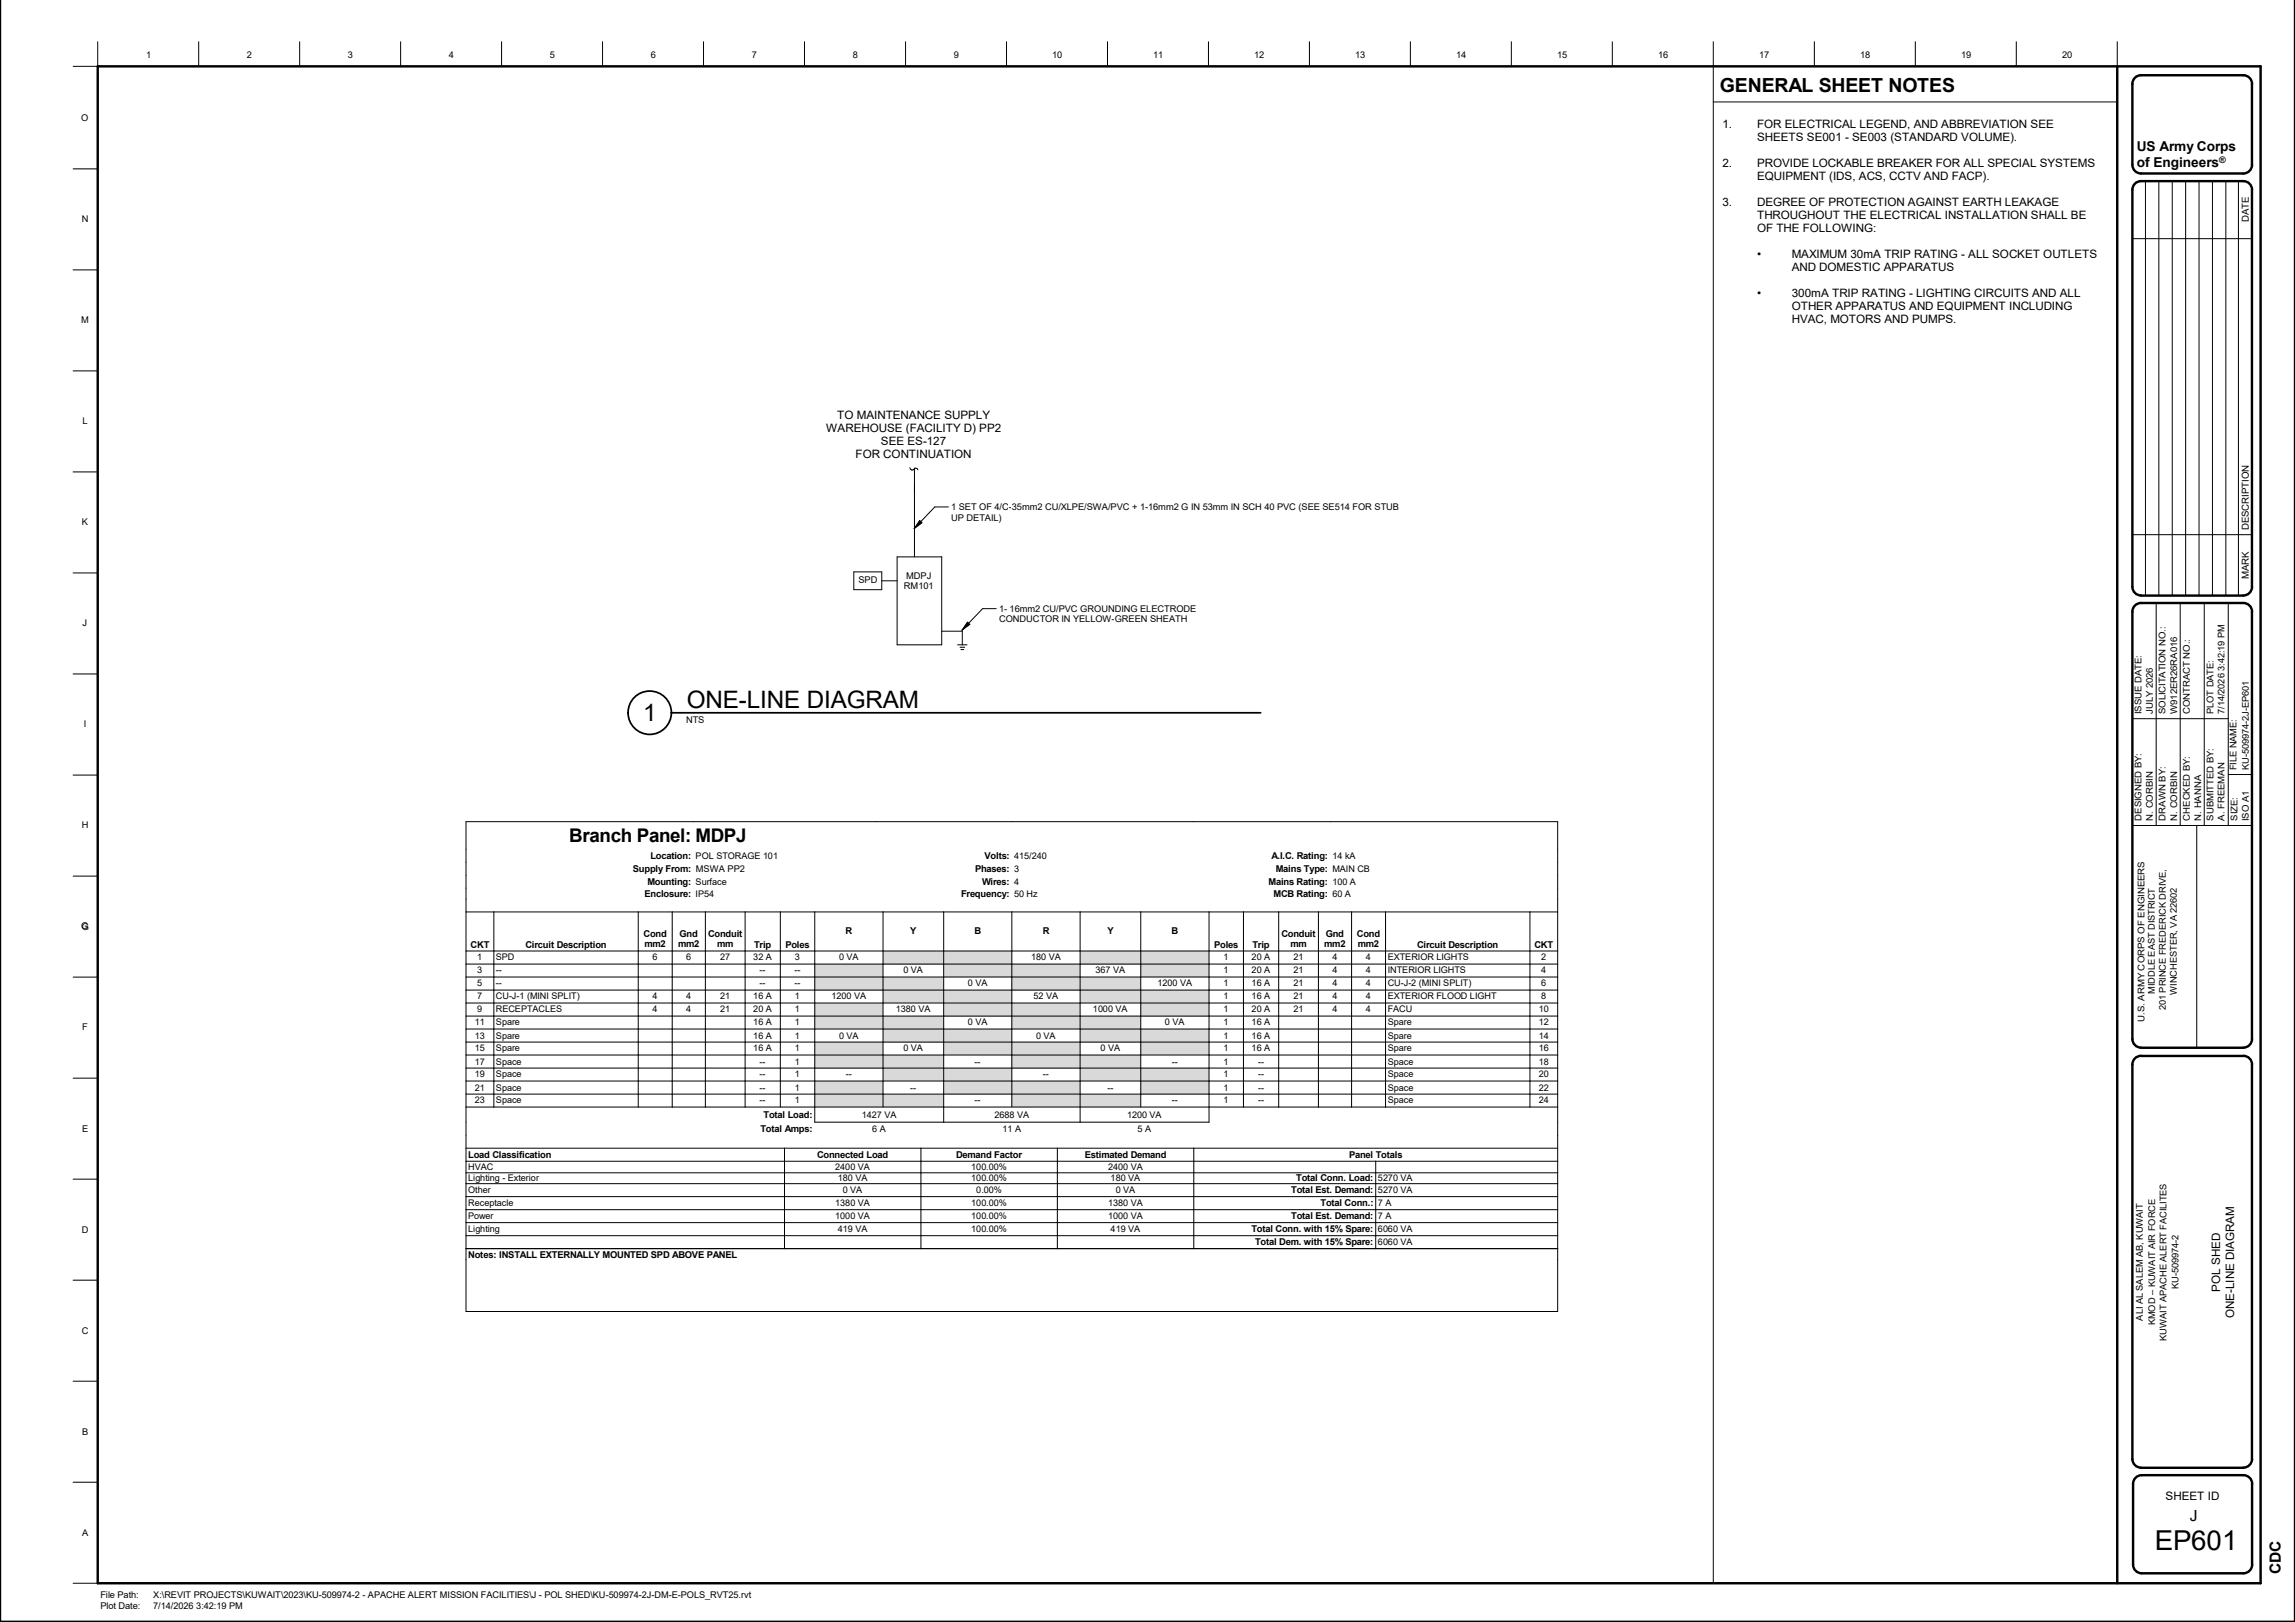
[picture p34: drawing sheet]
<svg xmlns="http://www.w3.org/2000/svg" width="841mm" height="594mm" viewBox="0 0 841 594" stroke-linecap="round" stroke-linejoin="round" font-family="sans-serif">
<defs><g id="words">
<text font-size="10.1" x="789.6" y="567.7">EP601</text>
<g font-size="8.8">
<text x="235.7" y="263.9">1</text>
<text x="251.7" y="259.2">ONE-LINE DIAGRAM</text>
</g>
<text font-size="7.1" x="630.3" y="33.9">GENERAL SHEET NOTES</text>
<text font-size="6.9" x="208.6" y="308.2">Branch Panel: MDPJ</text>
<g font-size="5.6">
<text x="802.4" y="557.2">J</text>
<text x="835.9" y="576.4" transform="rotate(-90 835.9 576.4)">CDC</text>
</g>
<g font-size="5">
<text x="783.1" y="55.2">US Army Corps</text>
<text x="783.1" y="61.1">of Engineers</text>
</g>
<g font-size="4.3">
<text x="813.6" y="473" transform="rotate(-90 813.6 473)">POL SHED</text>
<text x="818.7" y="482.8" transform="rotate(-90 818.7 482.8)">ONE-LINE DIAGRAM</text>
<text x="793.6" y="549.4">SHEET ID</text>
</g>
<g font-size="4.2">
<text x="631.2" y="47">1.</text>
<text x="643.9" y="47">FOR ELECTRICAL LEGEND, AND ABBREVIATION SEE</text>
<text x="643.9" y="51.8">SHEETS SE001 - SE003 (STANDARD VOLUME).</text>
<text x="631.2" y="61.3">2.</text>
<text x="643.9" y="61.3">PROVIDE LOCKABLE BREAKER FOR ALL SPECIAL SYSTEMS</text>
<text x="643.9" y="66">EQUIPMENT (IDS, ACS, CCTV AND FACP).</text>
<text x="631.2" y="75.6">3.</text>
<text x="643.9" y="75.6">DEGREE OF PROTECTION AGAINST EARTH LEAKAGE</text>
<text x="643.9" y="80.3">THROUGHOUT THE ELECTRICAL INSTALLATION SHALL BE</text>
<text x="643.9" y="85.1">OF THE FOLLOWING:</text>
<text x="643.9" y="94.6">•</text>
<text x="656.6" y="94.6">MAXIMUM 30mA TRIP RATING - ALL SOCKET OUTLETS</text>
<text x="656.6" y="99.4">AND DOMESTIC APPARATUS</text>
<text x="643.9" y="108.9">•</text>
<text x="656.6" y="108.9">300mA TRIP RATING - LIGHTING CIRCUITS AND ALL</text>
<text x="656.6" y="113.7">OTHER APPARATUS AND EQUIPMENT INCLUDING</text>
<text x="656.6" y="118.4">HVAC, MOTORS AND PUMPS.</text>
<text x="306.8" y="153.4">TO MAINTENANCE SUPPLY</text>
<text x="302.7" y="158.2">WAREHOUSE (FACILITY D) PP2</text>
<text x="313.6" y="167.7">FOR CONTINUATION</text>
<text x="322.8" y="162.9">SEE ES-127</text>
</g>
<g font-size="3.5">
<text x="824.1" y="81.2" transform="rotate(-90 824.1 81.2)">DATE</text>
<text x="824.1" y="194.2" transform="rotate(-90 824.1 194.2)">DESCRIPTION</text>
<text x="824.1" y="212" transform="rotate(-90 824.1 212)">MARK</text>
</g>
<g font-size="3.4">
<text x="53.5" y="21.3">1</text>
<text x="90.5" y="21.3">2</text>
<text x="127.5" y="21.3">3</text>
<text x="164.5" y="21.3">4</text>
<text x="201.5" y="21.3">5</text>
<text x="238.5" y="21.3">6</text>
<text x="275.5" y="21.3">7</text>
<text x="312.5" y="21.3">8</text>
<text x="349.5" y="21.3">9</text>
<text x="385.6" y="21.3">10</text>
<text x="422.6" y="21.3">11</text>
<text x="459.7" y="21.3">12</text>
<text x="496.7" y="21.3">13</text>
<text x="533.7" y="21.3">14</text>
<text x="570.7" y="21.3">15</text>
<text x="607.7" y="21.3">16</text>
<text x="644.7" y="21.3">17</text>
<text x="681.7" y="21.3">18</text>
<text x="718.7" y="21.3">19</text>
<text x="755.7" y="21.3">20</text>
<text x="29.8" y="44.4">O</text>
<text x="29.9" y="81.4">N</text>
<text x="29.8" y="118.4">M</text>
<text x="30.2" y="155.4">L</text>
<text x="348.6" y="186.8">1 SET OF 4/C-35mm2 CU/XLPE/SWA/PVC + 1-16mm2 G IN 53mm IN SCH 40 PVC (SEE SE514 FOR STUB</text>
<text x="348.6" y="190.7">UP DETAIL)</text>
<text x="30" y="192.4">K</text>
<text x="314.6" y="213.6">SPD</text>
<text x="331.3" y="215.8">RM101</text>
<text x="332" y="211.9">MDPJ</text>
<text x="366.1" y="224">1-</text>
<text x="366.1" y="227.9">CONDUCTOR IN YELLOW-GREEN SHEATH</text>
<text x="370" y="224">16mm2 CU/PVC GROUNDING ELECTRODE</text>
<text x="30.3" y="229.4">J</text>
<text x="784.8" y="261.5" transform="rotate(-90 784.8 261.5)">ISSUE DATE:</text>
<text x="788.9" y="261.5" transform="rotate(-90 788.9 261.5)">JULY 2026</text>
<text x="793.6" y="261.5" transform="rotate(-90 793.6 261.5)">SOLICITATION NO.:</text>
<text x="797.8" y="261.5" transform="rotate(-90 797.8 261.5)">W912ER26RA016</text>
<text x="802.4" y="261.5" transform="rotate(-90 802.4 261.5)">CONTRACT NO.:</text>
<text x="811.1" y="261.5" transform="rotate(-90 811.1 261.5)">PLOT DATE:</text>
<text x="815.2" y="261.5" transform="rotate(-90 815.2 261.5)">7/14/2026 3:42:19 PM</text>
<text x="30.7" y="266.4">I</text>
<text x="251.4" y="265">NTS</text>
<text x="819.6" y="282.1" transform="rotate(-90 819.6 282.1)">FILE NAME:</text>
<text x="824.1" y="282.1" transform="rotate(-90 824.1 282.1)">KU-509974-2J-EP601</text>
<text x="29.9" y="303.4">H</text>
<text x="784.8" y="300.5" transform="rotate(-90 784.8 300.5)">DESIGNED BY:</text>
<text x="788.9" y="300.5" transform="rotate(-90 788.9 300.5)">N. CORBIN</text>
<text x="793.6" y="300.5" transform="rotate(-90 793.6 300.5)">DRAWN BY:</text>
<text x="797.8" y="300.5" transform="rotate(-90 797.8 300.5)">N. CORBIN</text>
<text x="802.4" y="300.5" transform="rotate(-90 802.4 300.5)">CHECKED BY:</text>
<text x="806.6" y="300.5" transform="rotate(-90 806.6 300.5)">N. HANNA</text>
<text x="811.1" y="300.5" transform="rotate(-90 811.1 300.5)">SUBMITTED BY:</text>
<text x="815.2" y="300.5" transform="rotate(-90 815.2 300.5)">A. FREEMAN</text>
<text x="820" y="300.5" transform="rotate(-90 820 300.5)">SIZE:</text>
<text x="824.1" y="300.7" transform="rotate(-90 824.1 300.7)">ISO A1</text>
<text x="238.3" y="314.5">Location: POL STORAGE 101</text>
<text x="360.8" y="314.5">Volts: 415/240</text>
<text x="465.9" y="314.5">A.I.C. Rating: 14 kA</text>
<text x="231.9" y="319.3">Supply From: MSWA PP2</text>
<text x="357.3" y="319.3">Phases: 3</text>
<text x="467.5" y="319.3">Mains Type: MAIN CB</text>
<text x="236.2" y="328.4">Enclosure: IP54</text>
<text x="237.2" y="324">Mounting: Surface</text>
<text x="352.2" y="328.4">Frequency: 50 Hz</text>
<text x="359.9" y="324">Wires: 4</text>
<text x="464.9" y="324">Mains Rating: 100 A</text>
<text x="466.7" y="328.4">MCB Rating: 60 A</text>
<text x="29.8" y="340.4">G</text>
<text x="172.5" y="347.1">CKT</text>
<text x="192.5" y="347.1">Circuit Description</text>
<text x="235.8" y="343.1">Cond</text>
<text x="236.2" y="347">mm2</text>
<text x="248.5" y="347">mm2</text>
<text x="249" y="343.1">Gnd</text>
<text x="259.5" y="343.1">Conduit</text>
<text x="262.8" y="347">mm</text>
<text x="276.4" y="347.1">Trip</text>
<text x="287.8" y="347.1">Poles</text>
<text x="309.9" y="342.3">R</text>
<text x="333.6" y="342.3">Y</text>
<text x="357.1" y="342.3">B</text>
<text x="382.1" y="342.3">R</text>
<text x="405.8" y="342.3">Y</text>
<text x="429.3" y="342.3">B</text>
<text x="444.9" y="347.1">Poles</text>
<text x="459" y="347.1">Trip</text>
<text x="469.6" y="343.1">Conduit</text>
<text x="472.9" y="347">mm</text>
<text x="485.3" y="347">mm2</text>
<text x="485.8" y="343.1">Gnd</text>
<text x="497.2" y="343.1">Cond</text>
<text x="497.6" y="347">mm2</text>
<text x="519.3" y="347.1">Circuit Description</text>
<text x="562.3" y="347.1">CKT</text>
<text x="789.7" y="364" transform="rotate(-90 789.7 364)">MIDDLE EAST DISTRICT</text>
<text x="797.8" y="364.4" transform="rotate(-90 797.8 364.4)">WINCHESTER, VA 22602</text>
<text x="793.7" y="370" transform="rotate(-90 793.7 370)">201 PRINCE FREDERICK DRIVE,</text>
<text x="30.1" y="377.4">F</text>
<text x="785.8" y="374.3" transform="rotate(-90 785.8 374.3)">U.S. ARMY CORPS OF ENGINEERS</text>
<text x="279.8" y="409.4">Total Load:</text>
<text x="30.1" y="414.4">E</text>
<text x="278.7" y="414.5">Total Amps:</text>
<text x="171.6" y="424.1">Load Classification</text>
<text x="299.4" y="424.1">Connected Load</text>
<text x="350.4" y="424.1">Demand Factor</text>
<text x="397.5" y="424.1">Estimated Demand</text>
<text x="494.4" y="424.1">Panel Totals</text>
<text x="473.2" y="437">Total Est. Demand:</text>
<text x="475" y="432.6">Total Conn. Load:</text>
<text x="484" y="441.8">Total Conn.:</text>
<text x="473.2" y="446.5">Total Est. Demand:</text>
<text x="29.9" y="451.4">D</text>
<text x="458.6" y="451.3">Total Conn. with 15% Spare:</text>
<text x="171.6" y="460.8">Notes: INSTALL EXTERNALLY MOUNTED SPD ABOVE PANEL</text>
<text x="460" y="456.1">Total Dem. with 15% Spare:</text>
<text x="798.3" y="472.2" transform="rotate(-90 798.3 472.2)">KU-509974-2</text>
<text x="785.2" y="483.7" transform="rotate(-90 785.2 483.7)">ALI AL SALEM AB, KUWAIT</text>
<text x="789.7" y="485.4" transform="rotate(-90 789.7 485.4)">KMOD – KUWAIT AIR FORCE</text>
<text x="30" y="488.6">C</text>
<text x="794" y="491.1" transform="rotate(-90 794 491.1)">KUWAIT APACHE ALERT FACILITES</text>
<text x="30.1" y="525.5">B</text>
<text x="30.1" y="562.5">A</text>
<text x="36.8" y="585.1">File Path:</text>
<text x="56.1" y="585.1">X:\REVIT PROJECTS\KUWAIT\2023\KU-509974-2 - APACHE ALERT MISSION FACILITIES\J - POL SHED\KU-509974-2J-DM-E-POLS_RVT25.rvt</text>
<text x="36.8" y="589.2">Plot Date:</text>
<text x="56.1" y="589.2">7/14/2026 3:42:19 PM</text>
</g>
<g font-size="3.3">
<text x="813.3" y="59.6">®</text>
<text x="174.9" y="351.8">1</text>
<text x="181.7" y="351.8">SPD</text>
<text x="239.1" y="351.8">6</text>
<text x="251.5" y="351.8">6</text>
<text x="263.9" y="351.8">27</text>
<text x="276.1" y="351.8">32 A</text>
<text x="291.3" y="351.8">3</text>
<text x="307.5" y="351.8">0 VA</text>
<text x="377.8" y="351.8">180 VA</text>
<text x="448.4" y="351.8">1</text>
<text x="458.7" y="351.8">20 A</text>
<text x="474" y="351.8">21</text>
<text x="488.3" y="351.8">4</text>
<text x="500.5" y="351.8">4</text>
<text x="508.5" y="351.8">EXTERIOR LIGHTS</text>
<text x="564.8" y="351.8">2</text>
<text x="174.9" y="356.5">3</text>
<text x="181.7" y="356.5">--</text>
<text x="278.4" y="356.5">--</text>
<text x="291.1" y="356.5">--</text>
<text x="331" y="356.5">0 VA</text>
<text x="401.4" y="356.5">367 VA</text>
<text x="448.4" y="356.5">1</text>
<text x="458.7" y="356.5">20 A</text>
<text x="474" y="356.5">21</text>
<text x="488.3" y="356.5">4</text>
<text x="500.5" y="356.5">4</text>
<text x="508.5" y="356.5">INTERIOR LIGHTS</text>
<text x="564.8" y="356.5">4</text>
<text x="174.9" y="361.3">5</text>
<text x="181.7" y="361.3">--</text>
<text x="278.4" y="361.3">--</text>
<text x="291.1" y="361.3">--</text>
<text x="354.7" y="361.3">0 VA</text>
<text x="424.1" y="361.3">1200 VA</text>
<text x="448.4" y="361.3">1</text>
<text x="458.7" y="361.3">16 A</text>
<text x="474" y="361.3">21</text>
<text x="488.3" y="361.3">4</text>
<text x="500.5" y="361.3">4</text>
<text x="508.5" y="361.3">CU-J-2 (MINI SPLIT)</text>
<text x="564.8" y="361.3">6</text>
<text x="174.9" y="370.8">9</text>
<text x="174.9" y="366.1">7</text>
<text x="181.7" y="370.8">RECEPTACLES</text>
<text x="181.7" y="366.1">CU-J-1 (MINI SPLIT)</text>
<text x="239.1" y="370.8">4</text>
<text x="239.1" y="366.1">4</text>
<text x="251.5" y="370.8">4</text>
<text x="251.5" y="366.1">4</text>
<text x="263.9" y="370.8">21</text>
<text x="263.9" y="366.1">21</text>
<text x="276.1" y="370.8">20 A</text>
<text x="276.1" y="366.1">16 A</text>
<text x="291.3" y="370.8">1</text>
<text x="291.3" y="366.1">1</text>
<text x="304.7" y="366.1">1200 VA</text>
<text x="328.3" y="370.8">1380 VA</text>
<text x="378.8" y="366.1">52 VA</text>
<text x="400.5" y="370.8">1000 VA</text>
<text x="448.4" y="370.8">1</text>
<text x="448.4" y="366.1">1</text>
<text x="458.7" y="370.8">20 A</text>
<text x="458.7" y="366.1">16 A</text>
<text x="474" y="370.8">21</text>
<text x="474" y="366.1">21</text>
<text x="488.3" y="370.8">4</text>
<text x="488.3" y="366.1">4</text>
<text x="500.5" y="370.8">4</text>
<text x="500.5" y="366.1">4</text>
<text x="508.5" y="370.8">FACU</text>
<text x="508.5" y="366.1">EXTERIOR FLOOD LIGHT</text>
<text x="563.9" y="370.8">10</text>
<text x="564.8" y="366.1">8</text>
<text x="174" y="375.6">11</text>
<text x="181.7" y="375.6">Spare</text>
<text x="276.1" y="375.6">16 A</text>
<text x="291.3" y="375.6">1</text>
<text x="354.7" y="375.6">0 VA</text>
<text x="426.9" y="375.6">0 VA</text>
<text x="448.4" y="375.6">1</text>
<text x="458.7" y="375.6">16 A</text>
<text x="508.5" y="375.6">Spare</text>
<text x="563.9" y="375.6">12</text>
<text x="174" y="380.4">13</text>
<text x="181.7" y="380.4">Spare</text>
<text x="276.1" y="380.4">16 A</text>
<text x="291.3" y="380.4">1</text>
<text x="307.5" y="380.4">0 VA</text>
<text x="379.7" y="380.4">0 VA</text>
<text x="448.4" y="380.4">1</text>
<text x="458.7" y="380.4">16 A</text>
<text x="508.5" y="380.4">Spare</text>
<text x="563.9" y="380.4">14</text>
<text x="174" y="389.9">17</text>
<text x="174" y="385.1">15</text>
<text x="181.7" y="389.9">Space</text>
<text x="181.7" y="385.1">Spare</text>
<text x="276.1" y="385.1">16 A</text>
<text x="278.4" y="389.9">--</text>
<text x="291.3" y="385.1">1</text>
<text x="291.3" y="389.9">1</text>
<text x="331" y="385.1">0 VA</text>
<text x="357.2" y="389.9">--</text>
<text x="403.3" y="385.1">0 VA</text>
<text x="429.4" y="389.9">--</text>
<text x="448.4" y="385.1">1</text>
<text x="448.4" y="389.9">1</text>
<text x="458.7" y="385.1">16 A</text>
<text x="461" y="389.9">--</text>
<text x="508.5" y="385.1">Spare</text>
<text x="508.5" y="389.9">Space</text>
<text x="563.9" y="385.1">16</text>
<text x="563.9" y="389.9">18</text>
<text x="174" y="394.6">19</text>
<text x="181.7" y="394.6">Space</text>
<text x="278.4" y="394.6">--</text>
<text x="291.3" y="394.6">1</text>
<text x="310" y="394.6">--</text>
<text x="382.2" y="394.6">--</text>
<text x="448.4" y="394.6">1</text>
<text x="461" y="394.6">--</text>
<text x="508.5" y="394.6">Space</text>
<text x="563.9" y="394.6">20</text>
<text x="174" y="399.4">21</text>
<text x="181.7" y="399.4">Space</text>
<text x="278.4" y="399.4">--</text>
<text x="291.3" y="399.4">1</text>
<text x="333.5" y="399.4">--</text>
<text x="405.8" y="399.4">--</text>
<text x="448.4" y="399.4">1</text>
<text x="461" y="399.4">--</text>
<text x="508.5" y="399.4">Space</text>
<text x="563.9" y="399.4">22</text>
<text x="174" y="404.2">23</text>
<text x="181.7" y="404.2">Space</text>
<text x="278.4" y="404.2">--</text>
<text x="291.3" y="404.2">1</text>
<text x="357.2" y="404.2">--</text>
<text x="429.4" y="404.2">--</text>
<text x="448.4" y="404.2">1</text>
<text x="461" y="404.2">--</text>
<text x="508.5" y="404.2">Space</text>
<text x="563.9" y="404.2">24</text>
<text x="315.8" y="409.3">1427 VA</text>
<text x="364.4" y="409.3">2688 VA</text>
<text x="413" y="409.3">1200 VA</text>
<text x="319.7" y="414.5">6 A</text>
<text x="367.4" y="414.5">11 A</text>
<text x="416.9" y="414.5">5 A</text>
<text x="171.6" y="428.5">HVAC</text>
<text x="306.1" y="428.5">2400 VA</text>
<text x="355.9" y="428.5">100.00%</text>
<text x="406.1" y="428.5">2400 VA</text>
<text x="171.6" y="437">Other</text>
<text x="171.6" y="432.6">Lighting - Exterior</text>
<text x="307" y="432.6">180 VA</text>
<text x="308.8" y="437">0 VA</text>
<text x="355.9" y="432.6">100.00%</text>
<text x="357.8" y="437">0.00%</text>
<text x="407" y="432.6">180 VA</text>
<text x="408.9" y="437">0 VA</text>
<text x="505" y="437">5270 VA</text>
<text x="505" y="432.6">5270 VA</text>
<text x="171.6" y="441.7">Receptacle</text>
<text x="306.1" y="441.7">1380 VA</text>
<text x="355.9" y="441.7">100.00%</text>
<text x="406.1" y="441.7">1380 VA</text>
<text x="505" y="441.7">7 A</text>
<text x="171.6" y="446.5">Power</text>
<text x="306.1" y="446.5">1000 VA</text>
<text x="355.9" y="446.5">100.00%</text>
<text x="406.1" y="446.5">1000 VA</text>
<text x="505" y="446.5">7 A</text>
<text x="171.6" y="451.3">Lighting</text>
<text x="307" y="451.3">419 VA</text>
<text x="355.9" y="451.3">100.00%</text>
<text x="407" y="451.3">419 VA</text>
<text x="505" y="451.3">6060 VA</text>
<text x="505" y="456.1">6060 VA</text>
</g>
</g></defs>
<path d="M333.4 171.3l.3 .6a1.32 1.32 0 0 0 1.9-.4l.4 .1 .4 .5M335.1 171.4v32.6M337 190.6l.9 .9-2.9 2.1zM347.6 185.7h-5l-7.6 7.9M312.9 209.5h10.2v6.5h-10.2zM323.1 212.7h5.7M328.8 204h16.3v32.2h-16.3zM345.1 231.2h7.5v5M350.9 236.2h3.5M351.8 237.1h1.7M352.1 237.9h1.1" fill="none" stroke="#000" stroke-width=".37"/>
<path d="M337 190.6l.9 .9-2.9 2.1z" fill="#000"/>
<g fill="#fff">
<path d="M348.6 183.8h21.1v3.8h-21.1z"/>
<path d="M369.7 183.8h1.1v3.8h-1.1z"/>
<path d="M370.8 183.8h48.8v3.8h-48.8z"/>
<path d="M419.6 183.8h1.2v3.8h-1.2z"/>
<path d="M420.8 183.8h92.8v3.8h-92.8z"/>
<path d="M348.6 187.6h18.4v3.8h-18.4z"/>
<path d="M332 208.9h9.3v3.8h-9.3z"/>
<path d="M331.3 212.7h10.8v3.9h-10.8z"/>
<path d="M306.8 149.6h57.2v4.7h-57.2z"/>
<path d="M302.7 154.3h64.2v4.8h-64.2z"/>
<path d="M322.8 159.1h15.4v4.8h-15.4z"/>
<path d="M338.2 159.1h1.4v4.8h-1.4z"/>
<path d="M339.6 159.1h7.2v4.8h-7.2z"/>
<path d="M313.6 163.9h42.5v4.7h-42.5z"/>
<path d="M314.6 210.6h6.9v3.8h-6.9z"/>
</g>
<path d="M354.5 227.8l.9 .9-2.9 2.1z" fill="#000"/>
<path d="M354.5 227.8l.9 .9-2.9 2.1zM365.1 222.9h-5l-7.6 7.9" fill="none" stroke="#000" stroke-width=".37"/>
<g fill="#fff">
<path d="M366.1 221h1.9v3.8h-1.9z"/>
<path d="M368 221h1.1v3.8h-1.1z"/>
<path d="M370 221h69.4v3.8h-69.4z"/>
<path d="M366.1 224.8h41.3v3.8h-41.3z"/>
<path d="M407.4 224.8h1.1v3.8h-1.1z"/>
<path d="M408.5 224.8h27.6v3.8h-27.6z"/>
</g>
<g fill="none" stroke="#000" stroke-width=".37">
<path d="M35.8 15.3v9h-9M72.8 15.3v9M109.8 15.3v9M146.8 15.3v9M183.8 15.3v9M220.8 15.3v9M257.8 15.3v9M294.8 15.3v9M331.9 15.3v9M368.9 15.3v9M405.8 15.3v9M442.8 15.3v9"/>
<path d="M479.8 15.3v9M516.8 15.3v9M553.8 15.3v9M590.8 15.3v9M627.8 15.3v564.6M664.9 15.3v9M701.9 15.3v9M738.9 15.3v9M775.9 15.3v9M627.8 37.3h148.1M26.8 61.9h9M786.2 66.3v151.8"/>
<path d="M791.1 66.3v151.8M796 66.3v151.8M800.9 66.3v151.8M805.9 66.3v151.8M810.8 66.3v151.8M815.7 66.3v151.8M820.3 66.3v151.8M26.8 98.8h9M781.4 87.4h43.8M26.8 135.8h9M26.8 172.8h9M781.4 195.8h43.8"/>
<path d="M26.8 209.8h9M790.2 220.9v81.4M799 220.9v81.4M807.8 220.9v81.4M816.6 220.9v81.4M26.8 246.8h9M781.4 263.2h35.2M26.8 283.9h9M816.6 283.7h8.6M781.4 302.3h43.8M805 302.3v81.5M26.8 320.9h9"/>
<path d="M26.8 357.9h9M26.8 394.9h9M26.8 431.9h9M26.8 468.9h9M26.8 505.9h9M26.8 542.9h9M26.8 579.9h9"/>
</g>
<g fill="none" stroke="#000" stroke-width=".89">
<path d="M0 0v594h841v-594M35.8 24.3h792.6v555.6h-792.6zM775.9 24.3v555.6M822.1 27.6h-37.5a3.1 3.1 0 0 0-3.2 3.1v29.7a3.2 3.2 0 0 0 3.2 3.1h37.5M822.1 27.6a3.2 3.2 0 0 1 3.2 3.1v29.7a3.2 3.2 0 0 1-3.2 3.1M822.1 66.3h-37.5a3.2 3.2 0 0 0-3.2 3.2v145.4a3.2 3.2 0 0 0 3.2 3.2h37.5M822.1 66.3a3.2 3.2 0 0 1 3.2 3.2v145.4a3.2 3.2 0 0 1-3.2 3.2M822.1 220.9h-37.5a3.2 3.2 0 0 0-3.2 3.1v156.5a3.2 3.2 0 0 0 3.2 3.2M822.1 220.9a3.1 3.1 0 0 1 3.1 3.1l.1 156.5a3.2 3.2 0 0 1-3.2 3.2M784.6 386.8h37.5M784.6 383.8h37.5M784.6 386.7a3.2 3.2 0 0 0-3.2 3.2v144.5a3.2 3.2 0 0 0 3.2 3.1"/>
<path d="M822.1 386.7a3.1 3.1 0 0 1 3.1 3.2l.1 144.5a3.2 3.2 0 0 1-3.2 3.1M784.6 537.6h37.5M825.3 543.5v29.6M825.3 543.5a3.2 3.2 0 0 0-3.2-3.2h-37.2a3.1 3.1 0 0 0-3.2 3.2v29.6a3.2 3.2 0 0 0 3.2 3.1h37.2a3.2 3.2 0 0 0 3.2-3.1"/>
</g>
<g fill="#d9d9d9">
<path d="M323.6 348.3h22.2v4.8h-22.2z"/>
<path d="M345.8 348.3h25v4.8h-25z"/>
<path d="M395.8 348.3h22.2v4.8h-22.2z"/>
<path d="M418 348.3h25.1v4.8h-25.1z"/>
<path d="M298.6 353.1h25v4.7h-25z"/>
<path d="M345.8 353.1h25v4.7h-25z"/>
<path d="M370.8 353.1h25v4.7h-25z"/>
<path d="M418 353.1h25.1v4.7h-25.1z"/>
<path d="M298.6 357.8h25v4.8h-25z"/>
<path d="M323.6 357.8h22.2v4.8h-22.2z"/>
<path d="M370.8 357.8h25v4.8h-25z"/>
<path d="M395.8 357.8h22.2v4.8h-22.2z"/>
<path d="M323.6 362.6h22.2v4.8h-22.2z"/>
<path d="M345.8 362.6h25v4.8h-25z"/>
<path d="M395.8 362.6h22.2v4.8h-22.2z"/>
<path d="M418 362.6h25.1v4.8h-25.1z"/>
<path d="M298.6 367.4h25v4.8h-25z"/>
<path d="M345.8 367.4h25v4.8h-25z"/>
<path d="M370.8 367.4h25v4.8h-25z"/>
<path d="M418 367.4h25.1v4.8h-25.1z"/>
<path d="M298.6 372.2h25v4.7h-25z"/>
<path d="M323.6 372.2h22.2v4.7h-22.2z"/>
<path d="M370.8 372.2h25v4.7h-25z"/>
<path d="M395.8 372.2h22.2v4.7h-22.2z"/>
<path d="M323.6 376.9h22.2v4.8h-22.2z"/>
<path d="M345.8 376.9h25v4.8h-25z"/>
<path d="M395.8 376.9h22.2v4.8h-22.2z"/>
<path d="M418 376.9h25.1v4.8h-25.1z"/>
<path d="M298.6 381.7h25v4.7h-25z"/>
<path d="M345.8 381.7h25v4.7h-25z"/>
<path d="M370.8 381.7h25v4.7h-25z"/>
<path d="M418 381.7h25.1v4.7h-25.1z"/>
<path d="M298.6 386.4h25v4.8h-25z"/>
<path d="M323.6 386.4h22.2v4.8h-22.2z"/>
<path d="M370.8 386.4h25v4.8h-25z"/>
<path d="M395.8 386.4h22.2v4.8h-22.2z"/>
<path d="M323.6 391.2h22.2v4.7h-22.2z"/>
<path d="M345.8 391.2h25v4.7h-25z"/>
<path d="M395.8 391.2h22.2v4.7h-22.2z"/>
<path d="M418 391.2h25.1v4.7h-25.1z"/>
<path d="M298.6 395.9h25v4.8h-25z"/>
<path d="M345.8 395.9h25v4.8h-25z"/>
<path d="M370.8 395.9h25v4.8h-25z"/>
<path d="M418 395.9h25.1v4.8h-25.1z"/>
<path d="M298.6 400.7h25v4.8h-25z"/>
<path d="M323.6 400.7h22.2v4.8h-22.2z"/>
<path d="M370.8 400.7h25v4.8h-25z"/>
<path d="M395.8 400.7h22.2v4.8h-22.2z"/>
</g>
<g fill="none" stroke="#000" stroke-width=".37">
<path d="M170.8 300.9h400v179.5h-400zM170.8 334h400M181 334v71.5M233.9 334v71.5M246.3 334v71.5M258.5 334v71.5M273 334v71.5M286 334v71.5M298.6 334v77h144.5v-77M323.6 334v71.5M345.8 334v77M370.8 334v71.5"/>
<path d="M395.8 334v77M418 334v71.5M455.7 334v71.5M468.6 334v71.5M483.2 334v71.5M495.3 334v71.5M507.7 334v71.5M560.7 334v71.5M170.8 357.8h400M170.8 353.1h400M170.8 348.3h400M170.8 376.9h400"/>
<path d="M170.8 372.2h400M170.8 367.4h400M170.8 362.6h400M170.8 395.9h400M170.8 391.2h400M170.8 386.4h400M170.8 381.7h400M170.8 405.5h400M170.8 400.7h400M170.8 438.3h400M170.8 433.5h400M170.8 429.6h400"/>
<path d="M170.8 425.3h400M170.8 420.5h400M287.5 420.5v36.8M337.5 420.5v36.8M387.5 420.5v36.8M437.5 420.5v36.8M504.1 425.3v32M170.8 457.3h400M170.8 452.6h400M170.8 447.8h400M170.8 443.1h400"/>
</g>
<path d="M255 316.4h17.9v3.9h-17.9z" fill="#fff"/>
<circle cx="238.1" cy="261" r="7.9" fill="none" stroke="#000" stroke-width=".63"/>
<g fill="#fff">
<path d="M251.4 261.9h6.7v3.9h-6.7z"/>
<path d="M235.7 256h4.8v9.9h-4.8z"/>
<path d="M251.7 251.3h19v9.9h-19z"/>
<path d="M270.7 251.3h2.9v9.9h-2.9z"/>
<path d="M273.6 251.3h63.1v9.9h-63.1z"/>
</g>
<path d="M246 261.1h216" fill="none" stroke="#000" stroke-width=".63"/>
<use href="#words"/>
</svg>
